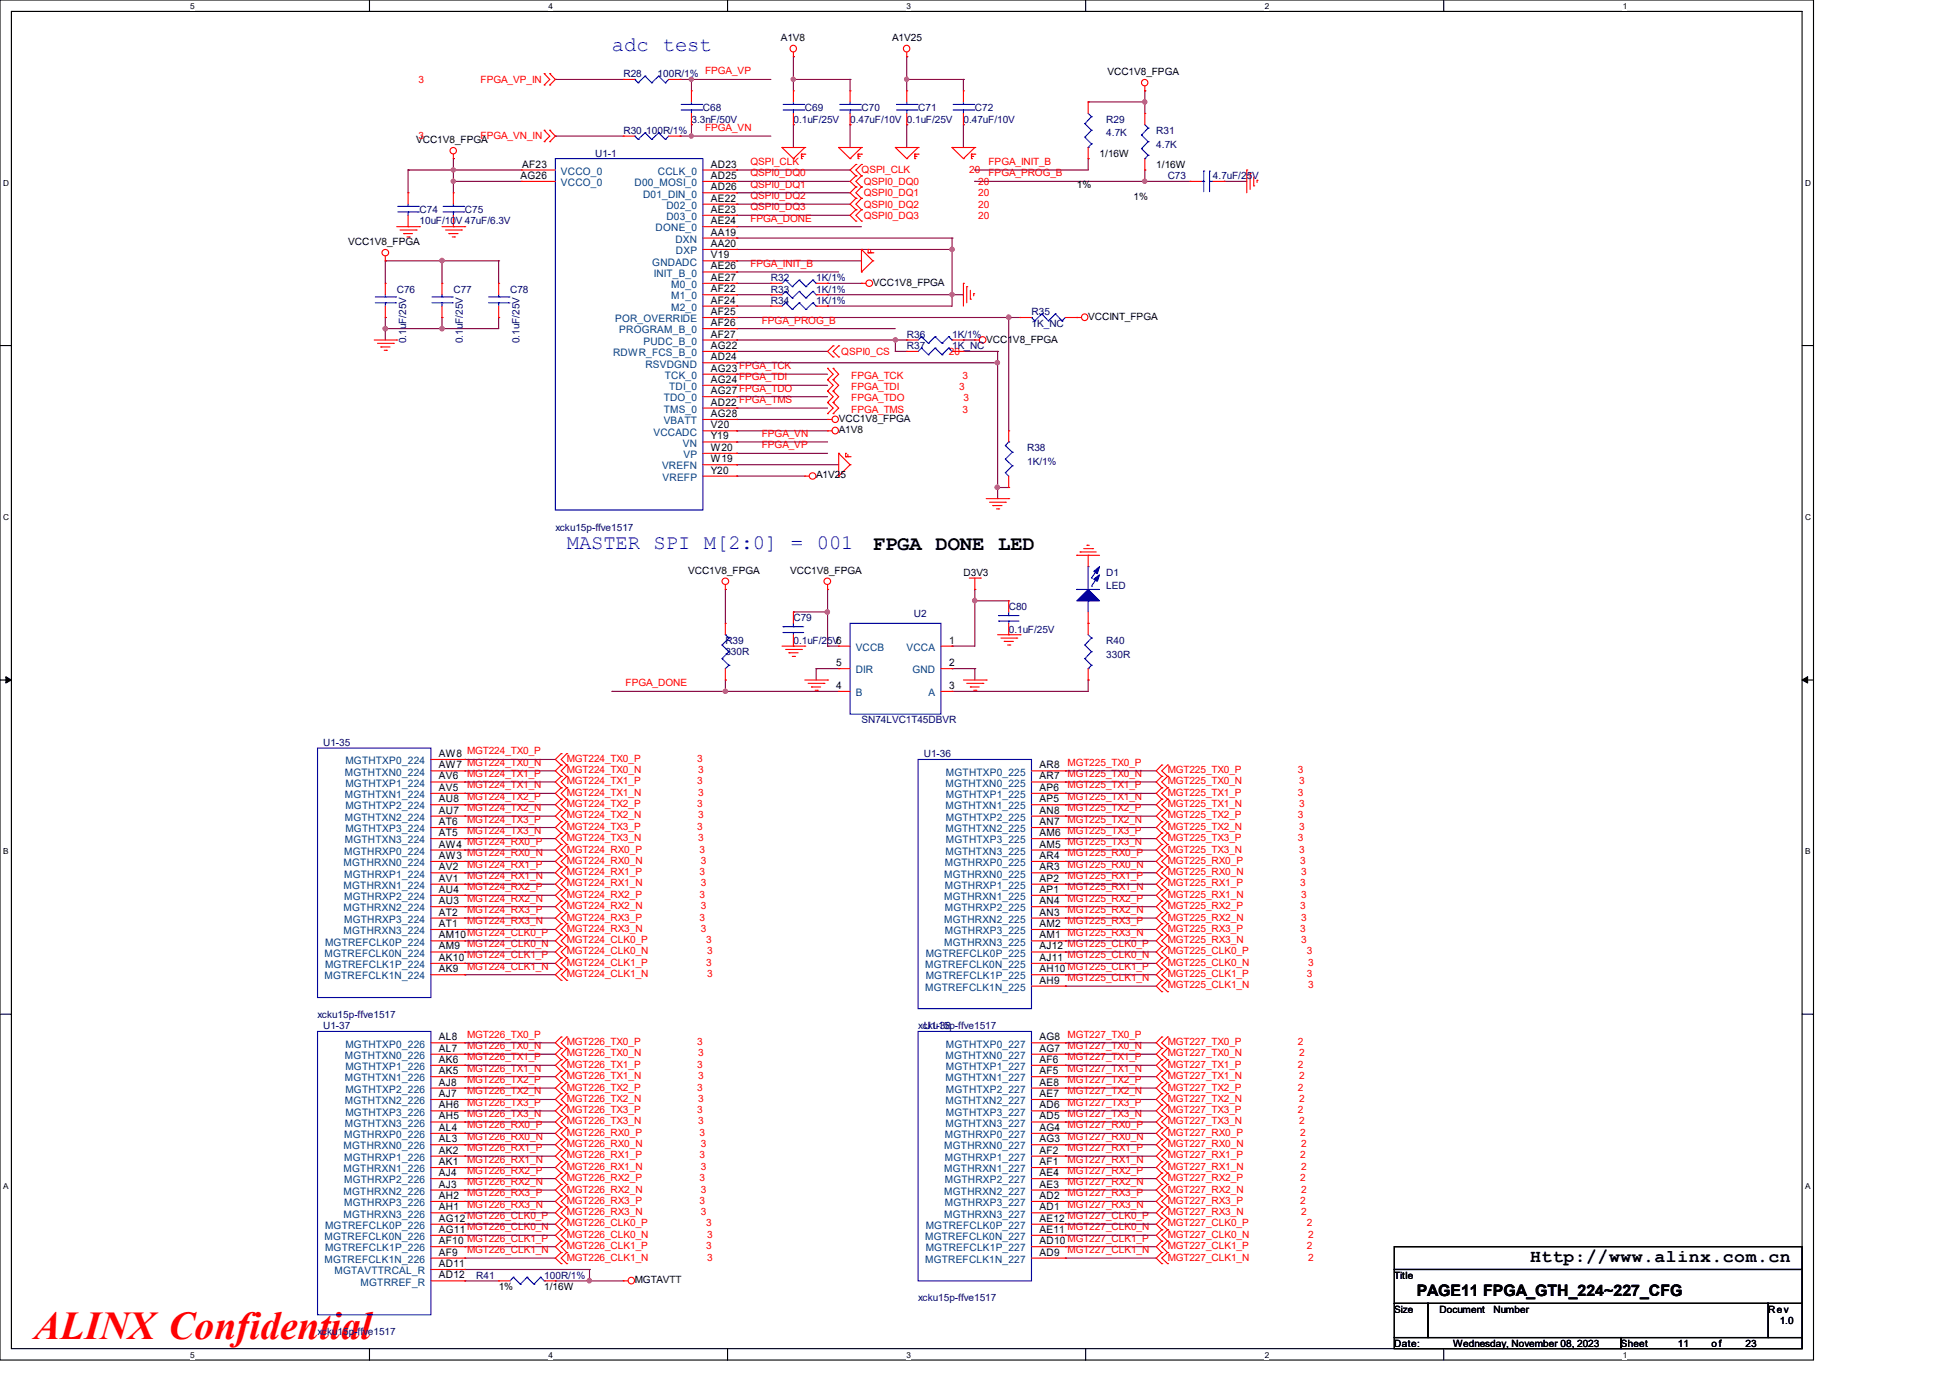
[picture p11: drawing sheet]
<svg xmlns="http://www.w3.org/2000/svg" width="297mm" height="210mm" viewBox="0 0 297 210" stroke-linecap="round" stroke-linejoin="round" font-family="sans-serif">
<defs><g id="words">
<text font-size="6" fill="#f00" x="5.2" y="204">ALINX Confidential</text>
<g font-size="3.1" fill="#00f">
<text x="93.3" y="7.7">adc test</text>
<text x="86.4" y="83.7">MASTER SPI M[2:0] = 001</text>
</g>
<text font-size="3.1" x="133" y="83.8">FPGA DONE LED</text>
<text font-size="2.8" x="233.2" y="192.3">Http://www.alinx.com.cn</text>
<text font-size="2.4" x="215.9" y="197.4">PAGE11 FPGA_GTH_224~227_CFG</text>
<g font-size="1.6">
<text x="79.3" y="27.3">AG26</text>
<text x="79.6" y="25.5">AF23</text>
<text x="108.3" y="25.5">AD23</text>
<text x="108.3" y="27.3">AD25</text>
<text x="108.3" y="29">AD26</text>
<text x="108.3" y="30.7">AE22</text>
<text x="108.3" y="32.4">AE23</text>
<text x="108.3" y="34.2">AE24</text>
<text x="108.3" y="35.9">AA19</text>
<text x="108.3" y="37.6">AA20</text>
<text x="108.3" y="39.4">V19</text>
<text x="108.3" y="41.1">AE26</text>
<text x="108.3" y="42.8">AE27</text>
<text x="108.3" y="44.5">AF22</text>
<text x="108.3" y="46.3">AF24</text>
<text x="108.3" y="48">AF25</text>
<text x="108.3" y="49.7">AF26</text>
<text x="108.3" y="51.4">AF27</text>
<text x="108.3" y="53.2">AG22</text>
<text x="108.3" y="54.9">AD24</text>
<text x="108.3" y="56.6">AG23</text>
<text x="108.3" y="58.3">AG24FPGA_TDI</text>
<text x="108.3" y="60.1">AG27</text>
<text x="108.3" y="61.8">AD22 FPGA_TMS</text>
<text x="108.3" y="63.5">AG28</text>
<text x="108.3" y="65.3">V20</text>
<text x="108.3" y="67">Y19</text>
<text x="108.3" y="68.7">W20</text>
<text x="108.3" y="70.4">W19</text>
<text x="108.3" y="72.2">Y20</text>
<text x="127.4" y="101.5">5</text>
<text x="144.6" y="98.1">1</text>
<text x="144.6" y="101.5">2</text>
<text x="127.4" y="105">4</text>
<text x="144.6" y="105">3</text>
<text x="66.9" y="117.1">AW7</text>
<text x="66.9" y="115.4">AW8</text>
<text x="66.9" y="118.8">AV6</text>
<text x="158.4" y="118.8">AR7</text>
<text x="158.4" y="117.1">AR8</text>
<text x="66.9" y="120.5">AV5</text>
<text x="66.9" y="124">AU7</text>
<text x="66.9" y="122.3">AU8</text>
<text x="66.9" y="125.7">AT6</text>
<text x="158.4" y="122.3">AP5</text>
<text x="158.4" y="125.7">AN7</text>
<text x="158.4" y="120.5">AP6</text>
<text x="158.4" y="124">AN8</text>
<text x="66.9" y="130.9">AW3 MGT224_RX0_N</text>
<text x="66.9" y="129.2">AW4 MGT224_RX0_P</text>
<text x="66.9" y="127.4">AT5</text>
<text x="158.4" y="130.9">AR4</text>
<text x="158.4" y="129.2">AM5 MGT225_TX3_N</text>
<text x="158.4" y="127.4">AM6 MGT225_TX3_P</text>
<text x="66.9" y="134.4">AV1</text>
<text x="66.9" y="137.8">AU3</text>
<text x="66.9" y="132.6">AV2</text>
<text x="66.9" y="136.1">AU4</text>
<text x="158.4" y="132.6">AR3</text>
<text x="158.4" y="136.1">AP1</text>
<text x="158.4" y="134.4">AP2</text>
<text x="158.4" y="137.8">AN4</text>
<text x="66.9" y="141.3">AT1</text>
<text x="66.9" y="139.5">AT2</text>
<text x="66.9" y="143">AM10MGT224_CLK0_P</text>
<text x="158.4" y="139.5">AN3</text>
<text x="158.4" y="143">AM1 MGT225_RX3_N</text>
<text x="158.4" y="141.3">AM2</text>
<text x="66.9" y="144.7">AM9 MGT224_CLK0_N</text>
<text x="66.9" y="148.2">AK9</text>
<text x="66.9" y="146.4">AK10 MGT224_CLK1_P</text>
<text x="158.4" y="146.4">AJ11 MGT225_CLK0_N</text>
<text x="158.4" y="144.7">AJ12 MGT225_CLK0_P</text>
<text x="158.4" y="149.9">AH9</text>
<text x="158.4" y="148.2">AH10</text>
<text x="66.9" y="160.3">AL7</text>
<text x="66.9" y="158.5">AL8</text>
<text x="66.9" y="162">AK6</text>
<text x="158.4" y="160.3">AG7</text>
<text x="158.4" y="158.5">AG8</text>
<text x="158.4" y="162">AF6</text>
<text x="66.9" y="163.7">AK5</text>
<text x="66.9" y="167.2">AJ7</text>
<text x="66.9" y="165.4">AJ8</text>
<text x="158.4" y="163.7">AF5</text>
<text x="158.4" y="167.2">AE7</text>
<text x="158.4" y="165.4">AE8</text>
<text x="66.9" y="172.3">AL4</text>
<text x="66.9" y="170.6">AH5</text>
<text x="66.9" y="168.9">AH6</text>
<text x="158.4" y="172.3">AG4</text>
<text x="158.4" y="170.6">AD5</text>
<text x="158.4" y="168.9">AD6</text>
<text x="66.9" y="174.1">AL3</text>
<text x="66.9" y="177.5">AK1</text>
<text x="66.9" y="175.8">AK2</text>
<text x="66.9" y="179.2">AJ4</text>
<text x="158.4" y="174.1">AG3</text>
<text x="158.4" y="177.5">AF1</text>
<text x="158.4" y="175.8">AF2</text>
<text x="158.4" y="179.2">AE4</text>
<text x="66.9" y="181">AJ3</text>
<text x="66.9" y="184.4">AH1</text>
<text x="66.9" y="182.7">AH2</text>
<text x="158.4" y="181">AE3</text>
<text x="158.4" y="184.4">AD1</text>
<text x="158.4" y="182.7">AD2</text>
<text x="66.9" y="187.9">AG11MGT226_CLK0_N</text>
<text x="66.9" y="186.2">AG12</text>
<text x="66.9" y="191.3">AF9</text>
<text x="66.9" y="189.6">AF10</text>
<text x="158.4" y="187.9">AE11 MGT227_CLK0_N</text>
<text x="158.4" y="186.2">AE12</text>
<text x="158.4" y="191.3">AD9</text>
<text x="158.4" y="189.6">AD10</text>
<text x="66.9" y="193.1">AD11</text>
<text x="66.9" y="194.8">AD12</text>
</g>
<g font-size="1.6" fill="#004080">
<text x="85.5" y="26.6">VCCO_0</text>
<text x="85.5" y="28.4">VCCO_0</text>
<text x="96.7" y="28.4">D00_MOSI_0</text>
<text x="100.3" y="26.6">CCLK_0</text>
<text x="98" y="30.1">D01_DIN_0</text>
<text x="99.9" y="35.3">DONE_0</text>
<text x="101.6" y="31.8">D02_0</text>
<text x="101.6" y="33.5">D03_0</text>
<text x="99.4" y="40.5">GNDADC</text>
<text x="102.9" y="37">DXN</text>
<text x="103" y="38.7">DXP</text>
<text x="99.7" y="42.2">INIT_B_0</text>
<text x="102.3" y="43.9">M0_0</text>
<text x="102.3" y="45.6">M1_0</text>
<text x="102.3" y="47.4">M2_0</text>
<text x="93.7" y="49.1">POR_OVERRIDE</text>
<text x="94.4" y="50.8">PROGRAM_B_0</text>
<text x="98.1" y="52.5">PUDC_B_0</text>
<text x="93.4" y="54.3">RDWR_FCS_B_0</text>
<text x="98.3" y="56">RSVDGND</text>
<text x="101.3" y="57.7">TCK_0</text>
<text x="102" y="59.4">TDI_0</text>
<text x="101.1" y="61.2">TDO_0</text>
<text x="101.1" y="62.9">TMS_0</text>
<text x="101.1" y="64.6">VBATT</text>
<text x="99.6" y="66.4">VCCADC</text>
<text x="100.9" y="71.5">VREFN</text>
<text x="104.1" y="68.1">VN</text>
<text x="104.1" y="69.8">VP</text>
<text x="101" y="73.3">VREFP</text>
<text x="130.4" y="99.2">VCCB</text>
<text x="138.1" y="99.2">VCCA</text>
<text x="130.4" y="106.1">B</text>
<text x="130.4" y="102.6">DIR</text>
<text x="139" y="102.6">GND</text>
<text x="141.5" y="106.1">A</text>
<text x="52.5" y="118.2">MGTHTXN0_224</text>
<text x="52.6" y="116.5">MGTHTXP0_224</text>
<text x="52.6" y="119.9">MGTHTXP1_224</text>
<text x="144.1" y="119.9">MGTHTXN0_225</text>
<text x="144.2" y="118.2">MGTHTXP0_225</text>
<text x="52.5" y="121.6">MGTHTXN1_224</text>
<text x="52.5" y="125.1">MGTHTXN2_224</text>
<text x="52.6" y="123.4">MGTHTXP2_224</text>
<text x="144.1" y="123.4">MGTHTXN1_225</text>
<text x="144.2" y="121.6">MGTHTXP1_225</text>
<text x="144.2" y="125.1">MGTHTXP2_225</text>
<text x="52.4" y="132">MGTHRXN0_224</text>
<text x="52.5" y="130.3">MGTHRXP0_224</text>
<text x="52.5" y="128.5">MGTHTXN3_224</text>
<text x="52.6" y="126.8">MGTHTXP3_224</text>
<text x="144" y="132">MGTHRXP0_225</text>
<text x="144.1" y="126.8">MGTHTXN2_225</text>
<text x="144.1" y="130.3">MGTHTXN3_225</text>
<text x="144.2" y="128.5">MGTHTXP3_225</text>
<text x="52.4" y="135.5">MGTHRXN1_224</text>
<text x="52.5" y="133.7">MGTHRXP1_224</text>
<text x="52.5" y="137.2">MGTHRXP2_224</text>
<text x="143.9" y="133.7">MGTHRXN0_225</text>
<text x="143.9" y="137.2">MGTHRXN1_225</text>
<text x="144" y="135.5">MGTHRXP1_225</text>
<text x="52.4" y="138.9">MGTHRXN2_224</text>
<text x="52.4" y="142.4">MGTHRXN3_224</text>
<text x="52.5" y="140.6">MGTHRXP3_224</text>
<text x="143.9" y="140.6">MGTHRXN2_225</text>
<text x="144" y="138.9">MGTHRXP2_225</text>
<text x="144" y="142.4">MGTHRXP3_225</text>
<text x="49.4" y="145.8">MGTREFCLK0N_224</text>
<text x="49.4" y="149.3">MGTREFCLK1N_224</text>
<text x="49.5" y="144.1">MGTREFCLK0P_224</text>
<text x="49.5" y="147.5">MGTREFCLK1P_224</text>
<text x="141" y="147.5">MGTREFCLK0N_225</text>
<text x="141.1" y="145.8">MGTREFCLK0P_225</text>
<text x="141.1" y="149.3">MGTREFCLK1P_225</text>
<text x="143.9" y="144.1">MGTHRXN3_225</text>
<text x="141" y="151">MGTREFCLK1N_225</text>
<text x="52.5" y="161.4">MGTHTXN0_226</text>
<text x="52.6" y="159.6">MGTHTXP0_226</text>
<text x="144.1" y="161.4">MGTHTXN0_227</text>
<text x="144.2" y="159.6">MGTHTXP0_227</text>
<text x="52.5" y="164.8">MGTHTXN1_226</text>
<text x="52.6" y="163.1">MGTHTXP1_226</text>
<text x="52.6" y="166.5">MGTHTXP2_226</text>
<text x="144.1" y="164.8">MGTHTXN1_227</text>
<text x="144.2" y="163.1">MGTHTXP1_227</text>
<text x="144.2" y="166.5">MGTHTXP2_227</text>
<text x="52.5" y="173.4">MGTHRXP0_226</text>
<text x="52.5" y="168.3">MGTHTXN2_226</text>
<text x="52.5" y="171.7">MGTHTXN3_226</text>
<text x="52.6" y="170">MGTHTXP3_226</text>
<text x="144" y="173.4">MGTHRXP0_227</text>
<text x="144.1" y="168.3">MGTHTXN2_227</text>
<text x="144.1" y="171.7">MGTHTXN3_227</text>
<text x="144.2" y="170">MGTHTXP3_227</text>
<text x="52.4" y="175.2">MGTHRXN0_226</text>
<text x="52.4" y="178.6">MGTHRXN1_226</text>
<text x="52.5" y="176.9">MGTHRXP1_226</text>
<text x="143.9" y="175.2">MGTHRXN0_227</text>
<text x="143.9" y="178.6">MGTHRXN1_227</text>
<text x="144" y="176.9">MGTHRXP1_227</text>
<text x="52.4" y="182.1">MGTHRXN2_226</text>
<text x="52.4" y="185.5">MGTHRXN3_226</text>
<text x="52.5" y="180.3">MGTHRXP2_226</text>
<text x="52.5" y="183.8">MGTHRXP3_226</text>
<text x="143.9" y="182.1">MGTHRXN2_227</text>
<text x="143.9" y="185.5">MGTHRXN3_227</text>
<text x="144" y="180.3">MGTHRXP2_227</text>
<text x="144" y="183.8">MGTHRXP3_227</text>
<text x="49.4" y="189">MGTREFCLK0N_226</text>
<text x="49.5" y="187.3">MGTREFCLK0P_226</text>
<text x="49.5" y="190.7">MGTREFCLK1P_226</text>
<text x="141" y="189">MGTREFCLK0N_227</text>
<text x="141.1" y="187.3">MGTREFCLK0P_227</text>
<text x="141.1" y="190.7">MGTREFCLK1P_227</text>
<text x="49.4" y="192.4">MGTREFCLK1N_226</text>
<text x="51" y="194.2">MGTAVTTRCAL_R</text>
<text x="55" y="195.9">MGTRREF_R</text>
<text x="141" y="192.4">MGTREFCLK1N_227</text>
</g>
<g font-size="1.5" fill="#000080">
<text x="95" y="11.8">R28</text>
<text x="100.2" y="11.8">100R/1%</text>
<text x="107.1" y="16.9">C68</text>
<text x="122.6" y="16.9">C69</text>
<text x="131.3" y="16.9">C70</text>
<text x="139.9" y="16.9">C71</text>
<text x="148.6" y="16.9">C72</text>
<text x="90.7" y="23.9">U1-1</text>
<text x="95" y="20.4">R30</text>
<text x="98.5" y="20.4">100R/1%</text>
<text x="105.4" y="18.7">3.3nF/50V</text>
<text x="120.9" y="18.7">0.1uF/25V</text>
<text x="129.5" y="18.7">0.47uF/10V 0.1uF/25V</text>
<text x="146.8" y="18.7">0.47uF/10V</text>
<text x="168.6" y="18.7">R29</text>
<text x="168.6" y="20.7">4.7K</text>
<text x="176.2" y="20.4">R31</text>
<text x="176.2" y="22.5">4.7K</text>
<text x="177.9" y="27.3">C73</text>
<text x="184.8" y="27.3">4.7uF/25V</text>
<text x="63.9" y="32.5">C74</text>
<text x="63.9" y="34.2">10uF/10V 47uF/6.3V</text>
<text x="70.8" y="32.5">C75</text>
<text x="60.5" y="44.6">C76</text>
<text x="69.1" y="44.6">C77</text>
<text x="77.7" y="44.6">C78</text>
<text x="117.5" y="44.6">R33</text>
<text x="117.5" y="46.3">R34</text>
<text x="117.5" y="42.8">R32</text>
<text x="124.4" y="44.6">1K/1%</text>
<text x="124.4" y="46.3">1K/1%</text>
<text x="124.4" y="42.8">1K/1%</text>
<text x="61.9" y="52.3" transform="rotate(-90 61.9 52.3)">0.1uF/25V</text>
<text x="70.5" y="52.3" transform="rotate(-90 70.5 52.3)">0.1uF/25V</text>
<text x="79.2" y="52.3" transform="rotate(-90 79.2 52.3)">0.1uF/25V</text>
<text x="138.2" y="51.5">R36</text>
<text x="138.2" y="53.2">R37</text>
<text x="145.1" y="51.5">1K/1%</text>
<text x="145.1" y="53.2">1K_NC</text>
<text x="157.2" y="48">R35</text>
<text x="157.2" y="49.8">1K_NC</text>
<text x="156.5" y="68.7">R38</text>
<text x="156.5" y="70.8">1K/1%</text>
<text x="84.6" y="80.9">xcku15p-ffve1517</text>
<text x="168.6" y="87.8">D1</text>
<text x="168.6" y="89.8">LED</text>
<text x="120.9" y="94.7">C79</text>
<text x="139.2" y="94">U2</text>
<text x="153.7" y="93">C80</text>
<text x="110.5" y="98.1">R39</text>
<text x="110.5" y="99.9">330R</text>
<text x="120.9" y="98.1">0.1uF/25V6</text>
<text x="153.7" y="96.4">0.1uF/25V</text>
<text x="168.6" y="98.1">R40</text>
<text x="168.6" y="100.2">330R</text>
<text x="49.2" y="113.7">U1-35</text>
<text x="131.3" y="110.2">SN74LVC1T45DBVR</text>
<text x="140.8" y="115.4">U1-36</text>
<text x="48.4" y="155.1">xcku15p-ffve1517</text>
<text x="49.2" y="156.8">U1-37</text>
<text x="139.9" y="156.8">xcku15p-ffve1517</text>
<text x="140.8" y="156.8">U1-38</text>
<text x="72.6" y="194.9">R41</text>
<text x="82.9" y="194.9">100R/1%</text>
<text x="48.4" y="203.5">xcku15p-ffve1517</text>
<text x="139.9" y="198.3">xcku15p-ffve1517</text>
</g>
<g font-size="1.5" fill="#f00">
<text x="107.4" y="11.3">FPGA_VP</text>
<text x="63.8" y="12.6">3</text>
<text x="73.2" y="12.6">FPGA_VP_IN</text>
<text x="63.8" y="21.3">3</text>
<text x="73.2" y="21.3">FPGA_VN_IN</text>
<text x="107.4" y="20">FPGA_VN</text>
<text x="114.3" y="25.1">QSPI_CLK</text>
<text x="114.3" y="28.6">QSPI0_DQ1</text>
<text x="114.3" y="26.9">QSPI0_DQ0</text>
<text x="131.3" y="26.3">QSPI_CLK</text>
<text x="131.6" y="29.9">QSPI0_DQ1</text>
<text x="131.6" y="28.2">QSPI0_DQ0</text>
<text x="147.7" y="26.3">20</text>
<text x="149.1" y="29.9">20</text>
<text x="149.1" y="28.2">20</text>
<text x="150.6" y="26.9">FPGA_PROG_B</text>
<text x="150.6" y="25.1">FPGA_INIT_B</text>
<text x="114.3" y="32">QSPI0_DQ3</text>
<text x="114.3" y="30.4">QSPI0_DQ2</text>
<text x="114.3" y="33.8">FPGA_DONE</text>
<text x="131.6" y="33.4">QSPI0_DQ3</text>
<text x="131.6" y="31.6">QSPI0_DQ2</text>
<text x="149.1" y="33.4">20</text>
<text x="149.1" y="31.6">20</text>
<text x="114.3" y="40.7">FPGA_INIT_B</text>
<text x="116.1" y="49.3">FPGA_PROG_B</text>
<text x="112.6" y="56.3">FPGA_TCK</text>
<text x="112.6" y="59.7">FPGA_TDO</text>
<text x="128.2" y="54.1">QSPI0_CS</text>
<text x="129.7" y="59.4">FPGA_TDI</text>
<text x="129.7" y="57.7">FPGA_TCK</text>
<text x="144.6" y="54.1">20</text>
<text x="146.1" y="59.4">3</text>
<text x="146.7" y="57.7">3</text>
<text x="129.7" y="61.2">FPGA_TDO</text>
<text x="129.7" y="62.9">FPGA_TMS</text>
<text x="146.7" y="62.9">3</text>
<text x="146.8" y="61.2">3</text>
<text x="116.1" y="66.6">FPGA_VN</text>
<text x="116.1" y="68.3">FPGA_VP</text>
<text x="95.3" y="104.6">FPGA_DONE</text>
<text x="71.2" y="116.7">MGT224_TX0_N</text>
<text x="71.2" y="118.4">MGT224_TX1_P</text>
<text x="71.2" y="115">MGT224_TX0_P</text>
<text x="86.4" y="116.1">MGT224_TX0_P</text>
<text x="86.4" y="117.8">MGT224_TX0_N</text>
<text x="86.4" y="119.5">MGT224_TX1_P</text>
<text x="106.2" y="116.1">3</text>
<text x="106.2" y="119.5">3</text>
<text x="106.4" y="117.8">3</text>
<text x="162.7" y="118.4">MGT225_TX0_N</text>
<text x="162.7" y="116.7">MGT225_TX0_P</text>
<text x="177.9" y="119.5">MGT225_TX0_N</text>
<text x="177.9" y="117.8">MGT225_TX0_P</text>
<text x="197.8" y="117.8">3</text>
<text x="198" y="119.5">3</text>
<text x="71.2" y="120.1">MGT224_TX1_N</text>
<text x="71.2" y="121.9">MGT224_TX2_P</text>
<text x="71.2" y="123.6">MGT224_TX2_N</text>
<text x="71.2" y="125.3">MGT224_TX3_P</text>
<text x="86.4" y="121.3">MGT224_TX1_N</text>
<text x="86.4" y="124.7">MGT224_TX2_N</text>
<text x="86.4" y="123">MGT224_TX2_P</text>
<text x="106.2" y="123">3</text>
<text x="106.4" y="121.3">3</text>
<text x="106.4" y="124.7">3</text>
<text x="162.7" y="121.9">MGT225_TX1_N</text>
<text x="162.7" y="120.1">MGT225_TX1_P</text>
<text x="162.7" y="123.6">MGT225_TX2_P</text>
<text x="162.7" y="125.3">MGT225_TX2_N</text>
<text x="177.9" y="123">MGT225_TX1_N</text>
<text x="177.9" y="121.3">MGT225_TX1_P</text>
<text x="177.9" y="124.7">MGT225_TX2_P</text>
<text x="197.8" y="121.3">3</text>
<text x="197.8" y="124.7">3</text>
<text x="198" y="123">3</text>
<text x="71.2" y="127">MGT224_TX3_N</text>
<text x="86.4" y="129.9">MGT224_RX0_P</text>
<text x="86.4" y="131.7">MGT224_RX0_N</text>
<text x="86.4" y="126.4">MGT224_TX3_P</text>
<text x="86.4" y="128.2">MGT224_TX3_N</text>
<text x="106.2" y="126.4">3</text>
<text x="106.4" y="128.2">3</text>
<text x="106.6" y="129.9">3</text>
<text x="106.8" y="131.7">3</text>
<text x="162.7" y="130.5">MGT225_RX0_P</text>
<text x="177.9" y="131.7">MGT225_RX0_P</text>
<text x="177.9" y="126.4">MGT225_TX2_N</text>
<text x="177.9" y="129.9">MGT225_TX3_N</text>
<text x="177.9" y="128.2">MGT225_TX3_P</text>
<text x="197.8" y="128.2">3</text>
<text x="198" y="126.4">3</text>
<text x="198" y="129.9">3</text>
<text x="198.1" y="131.7">3</text>
<text x="71.2" y="134">MGT224_RX1_N</text>
<text x="71.2" y="132.3">MGT224_RX1_P</text>
<text x="71.2" y="135.7">MGT224_RX2_P</text>
<text x="71.2" y="137.4">MGT224_RX2_N</text>
<text x="86.4" y="133.4">MGT224_RX1_P</text>
<text x="86.4" y="135.1">MGT224_RX1_N</text>
<text x="86.4" y="136.8">MGT224_RX2_P</text>
<text x="106.6" y="133.4">3</text>
<text x="106.6" y="136.8">3</text>
<text x="106.8" y="135.1">3</text>
<text x="162.7" y="132.3">MGT225_RX0_N</text>
<text x="162.7" y="135.7">MGT225_RX1_N</text>
<text x="162.7" y="134">MGT225_RX1_P</text>
<text x="162.7" y="137.4">MGT225_RX2_P</text>
<text x="177.9" y="135.1">MGT225_RX1_P</text>
<text x="177.9" y="133.4">MGT225_RX0_N</text>
<text x="177.9" y="136.8">MGT225_RX1_N</text>
<text x="198.1" y="135.1">3</text>
<text x="198.3" y="133.4">3</text>
<text x="198.3" y="136.8">3</text>
<text x="71.2" y="139.1">MGT224_RX3_P</text>
<text x="71.2" y="140.9">MGT224_RX3_N</text>
<text x="86.4" y="138.6">MGT224_RX2_N</text>
<text x="86.4" y="142">MGT224_RX3_N</text>
<text x="86.4" y="140.3">MGT224_RX3_P</text>
<text x="86.4" y="143.7">MGT224_CLK0_P</text>
<text x="106.6" y="140.3">3</text>
<text x="106.8" y="138.6">3</text>
<text x="106.8" y="142">3</text>
<text x="107.6" y="143.7">3</text>
<text x="162.7" y="139.1">MGT225_RX2_N</text>
<text x="162.7" y="140.9">MGT225_RX3_P</text>
<text x="177.9" y="138.6">MGT225_RX2_P</text>
<text x="177.9" y="142">MGT225_RX3_P</text>
<text x="177.9" y="143.7">MGT225_RX3_N</text>
<text x="177.9" y="140.3">MGT225_RX2_N</text>
<text x="198.1" y="138.6">3</text>
<text x="198.1" y="142">3</text>
<text x="198.3" y="143.7">3</text>
<text x="198.3" y="140.3">3</text>
<text x="71.2" y="147.8">MGT224_CLK1_N</text>
<text x="86.4" y="145.5">MGT224_CLK0_N</text>
<text x="86.4" y="148.9">MGT224_CLK1_N</text>
<text x="86.4" y="147.2">MGT224_CLK1_P</text>
<text x="107.6" y="147.2">3</text>
<text x="107.8" y="145.5">3</text>
<text x="107.8" y="148.9">3</text>
<text x="162.7" y="147.8">MGT225_CLK1_P</text>
<text x="162.7" y="149.5">MGT225_CLK1_N</text>
<text x="177.9" y="148.9">MGT225_CLK1_P</text>
<text x="177.9" y="147.2">MGT225_CLK0_N</text>
<text x="177.9" y="145.5">MGT225_CLK0_P</text>
<text x="199.1" y="148.9">3</text>
<text x="199.1" y="145.5">3</text>
<text x="199.4" y="147.2">3</text>
<text x="177.9" y="150.6">MGT225_CLK1_N</text>
<text x="199.4" y="150.6">3</text>
<text x="71.2" y="159.9">MGT226_TX0_N</text>
<text x="71.2" y="161.6">MGT226_TX1_P</text>
<text x="71.2" y="158.2">MGT226_TX0_P</text>
<text x="86.4" y="161">MGT226_TX0_N</text>
<text x="86.4" y="159.3">MGT226_TX0_P</text>
<text x="106.2" y="159.3">3</text>
<text x="106.4" y="161">3</text>
<text x="162.7" y="159.9">MGT227_TX0_N</text>
<text x="162.7" y="161.6">MGT227_TX1_P</text>
<text x="162.7" y="158.2">MGT227_TX0_P</text>
<text x="177.9" y="161">MGT227_TX0_N</text>
<text x="177.9" y="159.3">MGT227_TX0_P</text>
<text x="197.8" y="159.3">2</text>
<text x="198" y="161">2</text>
<text x="71.2" y="163.3">MGT226_TX1_N</text>
<text x="71.2" y="165.1">MGT226_TX2_P</text>
<text x="71.2" y="166.8">MGT226_TX2_N</text>
<text x="86.4" y="166.2">MGT226_TX2_P</text>
<text x="86.4" y="162.7">MGT226_TX1_P</text>
<text x="86.4" y="164.5">MGT226_TX1_N</text>
<text x="86.4" y="167.9">MGT226_TX2_N</text>
<text x="106.2" y="166.2">3</text>
<text x="106.2" y="162.7">3</text>
<text x="106.4" y="164.5">3</text>
<text x="106.4" y="167.9">3</text>
<text x="162.7" y="163.3">MGT227_TX1_N</text>
<text x="162.7" y="165.1">MGT227_TX2_P</text>
<text x="162.7" y="166.8">MGT227_TX2_N</text>
<text x="177.9" y="164.5">MGT227_TX1_N</text>
<text x="177.9" y="162.7">MGT227_TX1_P</text>
<text x="177.9" y="166.2">MGT227_TX2_P</text>
<text x="177.9" y="167.9">MGT227_TX2_N</text>
<text x="197.8" y="162.7">2</text>
<text x="197.8" y="166.2">2</text>
<text x="198" y="164.5">2</text>
<text x="198" y="167.9">2</text>
<text x="71.2" y="170.2">MGT226_TX3_N</text>
<text x="71.2" y="168.5">MGT226_TX3_P</text>
<text x="71.2" y="173.7">MGT226_RX0_N</text>
<text x="71.2" y="172">MGT226_RX0_P</text>
<text x="86.4" y="173.1">MGT226_RX0_P</text>
<text x="86.4" y="169.6">MGT226_TX3_P</text>
<text x="86.4" y="171.4">MGT226_TX3_N</text>
<text x="106.2" y="169.6">3</text>
<text x="106.4" y="171.4">3</text>
<text x="106.6" y="173.1">3</text>
<text x="162.7" y="170.2">MGT227_TX3_N</text>
<text x="162.7" y="168.5">MGT227_TX3_P</text>
<text x="162.7" y="173.7">MGT227_RX0_N</text>
<text x="162.7" y="172">MGT227_RX0_P</text>
<text x="177.9" y="173.1">MGT227_RX0_P</text>
<text x="177.9" y="171.4">MGT227_TX3_N</text>
<text x="177.9" y="169.6">MGT227_TX3_P</text>
<text x="197.8" y="169.6">2</text>
<text x="198" y="171.4">2</text>
<text x="198.1" y="173.1">2</text>
<text x="71.2" y="177.2">MGT226_RX1_N</text>
<text x="71.2" y="175.4">MGT226_RX1_P</text>
<text x="71.2" y="178.9">MGT226_RX2_P</text>
<text x="86.4" y="176.5">MGT226_RX1_P</text>
<text x="86.4" y="178.3">MGT226_RX1_N</text>
<text x="86.4" y="174.8">MGT226_RX0_N</text>
<text x="106.6" y="176.5">3</text>
<text x="106.8" y="178.3">3</text>
<text x="106.8" y="174.8">3</text>
<text x="162.7" y="177.2">MGT227_RX1_N</text>
<text x="162.7" y="175.4">MGT227_RX1_P</text>
<text x="162.7" y="178.9">MGT227_RX2_P</text>
<text x="177.9" y="176.5">MGT227_RX1_P</text>
<text x="177.9" y="178.3">MGT227_RX1_N</text>
<text x="177.9" y="174.8">MGT227_RX0_N</text>
<text x="198.1" y="176.5">2</text>
<text x="198.3" y="178.3">2</text>
<text x="198.3" y="174.8">2</text>
<text x="71.2" y="185.8">MGT226_CLK0_P</text>
<text x="71.2" y="180.6">MGT226_RX2_N</text>
<text x="71.2" y="182.3">MGT226_RX3_P</text>
<text x="71.2" y="184.1">MGT226_RX3_N</text>
<text x="86.4" y="180">MGT226_RX2_P</text>
<text x="86.4" y="181.7">MGT226_RX2_N</text>
<text x="86.4" y="185.2">MGT226_RX3_N</text>
<text x="86.4" y="183.5">MGT226_RX3_P</text>
<text x="106.6" y="180">3</text>
<text x="106.6" y="183.5">3</text>
<text x="106.8" y="181.7">3</text>
<text x="106.8" y="185.2">3</text>
<text x="162.7" y="185.8">MGT227_CLK0_P</text>
<text x="162.7" y="180.6">MGT227_RX2_N</text>
<text x="162.7" y="182.3">MGT227_RX3_P</text>
<text x="162.7" y="184.1">MGT227_RX3_N</text>
<text x="177.9" y="180">MGT227_RX2_P</text>
<text x="177.9" y="185.2">MGT227_RX3_N</text>
<text x="177.9" y="181.7">MGT227_RX2_N</text>
<text x="177.9" y="183.5">MGT227_RX3_P</text>
<text x="198.1" y="180">2</text>
<text x="198.1" y="183.5">2</text>
<text x="198.3" y="185.2">2</text>
<text x="198.3" y="181.7">2</text>
<text x="71.2" y="189.2">MGT226_CLK1_P</text>
<text x="71.2" y="191">MGT226_CLK1_N</text>
<text x="86.4" y="190.4">MGT226_CLK1_P</text>
<text x="86.4" y="186.9">MGT226_CLK0_P</text>
<text x="86.4" y="188.6">MGT226_CLK0_N</text>
<text x="107.6" y="190.4">3</text>
<text x="107.6" y="186.9">3</text>
<text x="107.8" y="188.6">3</text>
<text x="162.7" y="189.2">MGT227_CLK1_P</text>
<text x="162.7" y="191">MGT227_CLK1_N</text>
<text x="177.9" y="190.4">MGT227_CLK1_P</text>
<text x="177.9" y="188.6">MGT227_CLK0_N</text>
<text x="177.9" y="186.9">MGT227_CLK0_P</text>
<text x="199.1" y="190.4">2</text>
<text x="199.1" y="186.9">2</text>
<text x="199.4" y="188.6">2</text>
<text x="86.4" y="192.1">MGT226_CLK1_N</text>
<text x="107.8" y="192.1">3</text>
<text x="177.9" y="192.1">MGT227_CLK1_N</text>
<text x="199.4" y="192.1">2</text>
</g>
<g font-size="1.5">
<text x="119" y="6.2">A1V8</text>
<text x="135.9" y="6.2">A1V25</text>
<text x="168.8" y="11.4">VCC1V8_FPGA</text>
<text x="63.4" y="21.8">VCC1V8_FPGA</text>
<text x="167.6" y="23.9">1/16W</text>
<text x="164.1" y="28.7">1%</text>
<text x="176.2" y="25.6">1/16W</text>
<text x="172.7" y="30.4">1%</text>
<text x="53" y="37.3">VCC1V8_FPGA</text>
<text x="133" y="43.6">VCC1V8_FPGA</text>
<text x="150.3" y="52.2">VCC1V8_FPGA</text>
<text x="165.8" y="48.7">VCCINT_FPGA</text>
<text x="127.8" y="64.3">VCC1V8_FPGA</text>
<text x="127.8" y="66">A1V8</text>
<text x="124.4" y="72.9">A1V25</text>
<text x="104.9" y="87.4">VCC1V8_FPGA</text>
<text x="120.4" y="87.4">VCC1V8_FPGA</text>
<text x="146.8" y="87.8">D3V3</text>
<text x="76" y="196.6">1%</text>
<text x="82.9" y="196.6">1/16W</text>
<text x="96.7" y="195.5">MGTAVTT</text>
<text x="212.5" y="194.9">Title</text>
<text x="212.5" y="200">Size</text>
<text x="219.4" y="200">Document</text>
<text x="227.6" y="200">Number</text>
<text x="269.4" y="200">Rev</text>
<text x="271.2" y="201.8">1.0</text>
<text x="212.5" y="205.2">Date:</text>
<text x="221.5" y="205.2">Wednesday, November 08, 2023</text>
<text x="247" y="205.2">Sheet</text>
<text x="255.7" y="205.2">11</text>
<text x="260.8" y="205.2">of</text>
<text x="266" y="205.2">23</text>
</g>
<g font-size="1.3">
<text x="29" y="1.3">5</text>
<text x="83.6" y="1.3">4</text>
<text x="138.1" y="1.3">3</text>
<text x="192.7" y="1.3">2</text>
<text x="247.3" y="1.3">1</text>
<text x=".5" y="28.3">D</text>
<text x="275.1" y="28.3">D</text>
<text x=".5" y="79.2">C</text>
<text x="275.1" y="79.2">C</text>
<text x=".5" y="130.2">B</text>
<text x="275.1" y="130.2">B</text>
<text x=".5" y="181.1">A</text>
<text x="275.1" y="181.1">A</text>
<text x="29" y="206.9">5</text>
<text x="83.6" y="206.9">4</text>
<text x="138.1" y="206.9">3</text>
<text x="192.7" y="206.9">2</text>
<text x="247.3" y="206.9">1</text>
</g>
</g></defs>
<path d="M0 0h276.4v207.3h-276.4zM1.7 1.7h272.9v203.8h-272.9z" fill="none" stroke="#000" stroke-width=".17"/>
<g fill="#fff">
<path d="M29 .2h.7v1.4h-.7z"/>
<path d="M29 205.7h.7v1.4h-.7z"/>
</g>
<path d="M56.3 0v1.7M56.3 205.5v1.8" fill="none" stroke="#000" stroke-width=".17"/>
<g fill="#fff">
<path d="M83.6 .2h.6v1.4h-.6z"/>
<path d="M83.6 205.7h.6v1.4h-.6z"/>
</g>
<path d="M110.9 0v1.7M110.9 205.5v1.8" fill="none" stroke="#000" stroke-width=".17"/>
<g fill="#fff">
<path d="M138.1 .2h.7v1.4h-.7z"/>
<path d="M138.1 205.7h.7v1.4h-.7z"/>
</g>
<path d="M165.4 0v1.7M165.4 205.5v1.8" fill="none" stroke="#000" stroke-width=".17"/>
<g fill="#fff">
<path d="M192.7 .2h.7v1.4h-.7z"/>
<path d="M192.7 205.7h.7v1.4h-.7z"/>
</g>
<path d="M220 0v1.7M220 205.5v1.8" fill="none" stroke="#000" stroke-width=".17"/>
<g fill="#fff">
<path d="M247.3 .2h.6v1.4h-.6z"/>
<path d="M247.3 205.7h.6v1.4h-.6z"/>
<path d="M.5 27.2h.9v1.4h-.9z"/>
<path d="M275.1 27.2h.9v1.4h-.9z"/>
<path d="M.5 78.1h.9v1.4h-.9z"/>
<path d="M275.1 78.1h.9v1.4h-.9z"/>
</g>
<path d="M0 52.7h1.7M274.6 52.7h1.8" fill="none" stroke="#000" stroke-width=".17"/>
<g fill="#fff">
<path d="M.5 129.1h.8v1.4h-.8z"/>
<path d="M275.1 129.1h.8v1.4h-.8z"/>
</g>
<path d="M0 103.6h1.7M274.6 103.6h1.8" fill="none" stroke="#000" stroke-width=".17"/>
<path d="M.9 103.1l.8 .5-.8 .5zM274.6 103.6l.9-.5v1z" fill="#000" stroke="#000" stroke-width=".15"/>
<g fill="#fff">
<path d="M.5 180h.8v1.4h-.8z"/>
<path d="M275.1 180h.8v1.4h-.8z"/>
</g>
<path d="M0 154.6h1.7M274.6 154.6h1.8M212.5 190h62.1v3.5h-62.1zM212.5 193.5h62.1v5.1h-62.1zM212.5 198.6h5.1v5.2h-5.1zM217.6 198.6h51.9v5.2h-51.9zM269.5 198.6h5.1v5.2h-5.1zM212.5 203.8h34.5v1.7h-34.5zM247 203.8h27.6v1.7h-27.6z" fill="none" stroke="#000" stroke-width=".17"/>
<g fill="none" stroke="#800040" stroke-width=".17">
<path d="M84.6 12.1h.1M84.6 12.1h10.4M103.6 12.1h.1M103.6 12.1h13.9M105.4 12.1h.1M105.4 19h.1M105.4 12.1v1.7M105.4 19v1.7M120.9 19h.1M120.9 8.6h.1M120.9 12.1h.1M120.9 8.6v5.2"/>
<path d="M120.9 19v3.5M120.9 12.1h8.6M129.5 12.1h.1M129.5 19h.1M129.5 12.1v1.7M129.5 19v3.5M138.2 19h.1M138.2 8.6h.1M138.2 12.1h.1M138.2 12.1h8.6M138.2 8.6v5.2M138.2 19v3.5"/>
<path d="M146.8 12.1h.1M146.8 19h.1M146.8 12.1v1.7M146.8 19v3.5M165.8 15.5h.1M165.8 15.5h8.7M174.5 13.8h.1M174.5 15.5h.1M174.5 13.8v3.5M58.7 39.8h.1M58.7 39.8h17.3M58.7 39.8v3.4"/>
<path d="M62.2 25.9h.1M62.2 25.9h17.3M62.2 25.9v3.5M67.4 39.8h.1M67.4 39.8v3.4M69.1 24.2h.1M69.1 25.9h.1M69.1 27.6h.1M69.1 27.6h10.4M69.1 24.2v5.2M76 39.8h.1M76 39.8v3.4"/>
<path d="M84.6 20.7h.1M84.6 20.7h10.4M103.6 20.7h.1M103.6 20.7h13.9M105.4 20.7h.1M112.3 25.9h.1M112.3 39.8h.1M112.3 32.8h.1M112.3 31.1h.1M112.3 29.4h.1M112.3 27.6h.1M112.3 34.5h.1"/>
<path d="M112.3 36.3h.1M112.3 38h.1M112.3 27.6h17.2M112.3 25.9h17.2M112.3 39.8h19M112.3 32.8h17.2M112.3 31.1h17.2M112.3 29.4h17.2M112.3 34.5h19M112.3 36.3h32.8M112.3 38h32.8M145.1 36.3h.1"/>
<path d="M145.1 38h.1M145.1 36.3v10.4h-19M148.5 27.6h.1M148.5 25.9h.1M148.5 27.6h32.9M165.8 24.2h.1M165.8 24.2v1.7h-17.3M174.5 27.6h.1M174.5 25.9h.1M174.5 25.9v1.7M186.6 27.6h.1M186.6 27.6h3.4"/>
<path d="M58.7 48.4h.1M58.7 50.1h.1M58.7 48.4v3.4M67.4 48.4h.1M67.4 50.1h.1M67.4 48.4v1.7M76 48.4h.1M76 48.4v1.7h-17.3M112.3 57h.1M112.3 58.7h.1M112.3 43.2h.1M112.3 46.7h.1"/>
<path d="M112.3 44.9h.1M112.3 55.3h.1M112.3 48.4h.1M112.3 51.8h.1M112.3 53.6h.1M112.3 50.1h.1M112.3 41.4h.1M112.3 44.9h5.2M112.3 43.2h5.2M112.3 57h13.8M112.3 58.7h13.8M112.3 46.7h5.2"/>
<path d="M112.3 55.3h39.7M112.3 48.4h43.1M112.3 53.6h13.8M112.3 51.8h25.9M112.3 50.1h24.1M112.3 41.4h15.5M126.1 43.2h.1M126.1 44.9h.1M126.1 46.7h.1M126.1 44.9h20.7M126.1 43.2h5.2M136.4 51.8h.1"/>
<path d="M136.4 53.6h.1M136.4 53.6h1.8M136.4 51.8v1.8M145.1 44.9h.1M146.8 53.6h.1M146.8 51.8h.1M146.8 53.6h5.2M146.8 51.8h1.7M152 55.3h.1M152 53.6h.1M152 53.6v22.4M153.7 48.4h.1"/>
<path d="M153.7 48.4v17.3M112.3 62.2h.1M112.3 60.5h.1M112.3 65.7h.1M112.3 72.6h.1M112.3 67.4h.1M112.3 69.1h.1M112.3 63.9h.1M112.3 70.8h.1M112.3 62.2h13.8M112.3 60.5h13.8M112.3 65.7h13.8"/>
<path d="M112.3 72.6h10.3M112.3 67.4h13.8M112.3 69.1h13.8M112.3 63.9h13.8M112.3 70.8h15.5M152 74.3h.1M152 74.3h1.7M110.5 89.8h.1M110.5 89.8v5.2M120.9 93.3h.1M120.9 93.3h5.2M126.1 89.8h.1"/>
<path d="M126.1 98.5h.1M126.1 93.3h.1M126.1 98.5h1.7M126.1 89.8v8.7M145.1 98.5h.1M148.5 91.6h.1M148.5 89.8h.1M148.5 89.8v8.7h-3.4M148.5 91.6h5.2M70.8 117.5h.1M70.8 119.2h.1M70.8 115.7h.1"/>
<path d="M70.8 117.5h13.8M70.8 119.2h13.8M70.8 115.7h13.8M93.3 105.4h.1M93.3 105.4h34.5M110.5 103.6h.1M110.5 105.4h.1M110.5 103.6v1.8M124.4 101.9h.1M124.4 101.9h3.4M124.4 101.9v1.7M145.1 101.9h.1"/>
<path d="M145.1 105.4h.1M145.1 101.9h3.4M148.5 101.9h.1M148.5 101.9v1.7M162.3 119.2h.1M162.3 117.5h.1M162.3 117.5h13.9M162.3 119.2h13.9M165.8 103.6h.1M165.8 103.6v1.8h-20.7M70.8 120.9h.1M70.8 122.6h.1"/>
<path d="M70.8 124.4h.1M70.8 127.8h.1M70.8 126.1h.1M70.8 131.3h.1M70.8 134.7h.1M70.8 133h.1M70.8 136.4h.1M70.8 138.2h.1M70.8 129.5h.1M70.8 139.9h.1M70.8 120.9h13.8M70.8 122.6h13.8"/>
<path d="M70.8 124.4h13.8M70.8 127.8h13.8M70.8 126.1h13.8M70.8 131.3h13.8M70.8 134.7h13.8M70.8 133h13.8M70.8 136.4h13.8M70.8 138.2h13.8M70.8 129.5h13.8M70.8 139.9h13.8M162.3 122.6h.1M162.3 120.9h.1"/>
<path d="M162.3 124.4h.1M162.3 126.1h.1M162.3 129.5h.1M162.3 127.8h.1M162.3 133h.1M162.3 136.4h.1M162.3 134.7h.1M162.3 138.2h.1M162.3 139.9h.1M162.3 131.3h.1M162.3 120.9h13.9M162.3 122.6h13.9"/>
<path d="M162.3 124.4h13.9M162.3 127.8h13.9M162.3 126.1h13.9M162.3 131.3h13.9M162.3 134.7h13.9M162.3 133h13.9M162.3 136.4h13.9M162.3 138.2h13.9M162.3 129.5h13.9M162.3 139.9h13.9M70.8 146.8h.1M70.8 148.5h.1"/>
<path d="M70.8 145.1h.1M70.8 143.4h.1M70.8 141.6h.1M70.8 158.9h.1M70.8 146.8h13.8M70.8 148.5h13.8M70.8 145.1h13.8M70.8 143.4h13.8M70.8 141.6h13.8M70.8 158.9h13.8M162.3 158.9h.1M162.3 148.5h.1"/>
<path d="M162.3 150.3h.1M162.3 146.8h.1M162.3 145.1h.1M162.3 141.6h.1M162.3 143.4h.1M162.3 146.8h13.9M162.3 148.5h13.9M162.3 145.1h13.9M162.3 143.4h13.9M162.3 141.6h13.9M162.3 158.9h13.9M162.3 150.3h13.9"/>
<path d="M70.8 160.7h.1M70.8 164.1h.1M70.8 162.3h.1M70.8 165.8h.1M70.8 167.6h.1M70.8 171h.1M70.8 169.3h.1M70.8 174.5h.1M70.8 177.9h.1M70.8 176.2h.1M70.8 179.6h.1M70.8 172.7h.1"/>
<path d="M70.8 160.7h13.8M70.8 164.1h13.8M70.8 162.3h13.8M70.8 165.8h13.8M70.8 167.6h13.8M70.8 171h13.8M70.8 169.3h13.8M70.8 174.5h13.8M70.8 177.9h13.8M70.8 176.2h13.8M70.8 179.6h13.8M70.8 172.7h13.8"/>
<path d="M162.3 160.7h.1M162.3 164.1h.1M162.3 162.3h.1M162.3 165.8h.1M162.3 167.6h.1M162.3 171h.1M162.3 169.3h.1M162.3 174.5h.1M162.3 177.9h.1M162.3 176.2h.1M162.3 179.6h.1M162.3 172.7h.1"/>
<path d="M162.3 160.7h13.9M162.3 164.1h13.9M162.3 162.3h13.9M162.3 165.8h13.9M162.3 167.6h13.9M162.3 171h13.9M162.3 169.3h13.9M162.3 174.5h13.9M162.3 177.9h13.9M162.3 176.2h13.9M162.3 179.6h13.9M162.3 172.7h13.9"/>
<path d="M70.8 193.5h.1M70.8 195.2h.1M70.8 190h.1M70.8 191.7h.1M70.8 188.3h.1M70.8 186.6h.1M70.8 181.4h.1M70.8 183.1h.1M70.8 184.8h.1M70.8 193.5h19M70.8 195.2h5.2M70.8 190h13.8"/>
<path d="M70.8 191.7h13.8M70.8 188.3h13.8M70.8 186.6h13.8M70.8 181.4h13.8M70.8 183.1h13.8M70.8 184.8h13.8M84.6 195.2h.1M84.6 195.2h10.4M89.8 195.2h.1M89.8 193.5h.1M89.8 193.5v1.7M162.3 190h.1"/>
<path d="M162.3 191.7h.1M162.3 188.3h.1M162.3 186.6h.1M162.3 181.4h.1M162.3 183.1h.1M162.3 184.8h.1M162.3 190h13.9M162.3 191.7h13.9M162.3 188.3h13.9M162.3 186.6h13.9M162.3 181.4h13.9M162.3 183.1h13.9"/>
<path d="M162.3 184.8h13.9"/>
</g>
<g fill="#f0f" stroke="#f0f" stroke-width=".17">
<circle cx="174.4" cy="27.6" r=".32"/>
<circle cx="145.1" cy="44.9" r=".33"/>
<circle cx="120.9" cy="12.1" r=".32"/>
<circle cx="152" cy="55.3" r=".33"/>
<circle cx="153.7" cy="48.3" r=".34"/>
<circle cx="152" cy="74.3" r=".34"/>
<circle cx="136.5" cy="51.8" r=".33"/>
<circle cx="148.5" cy="91.5" r=".33"/>
<circle cx="126.1" cy="93.3" r=".34"/>
<circle cx="110.5" cy="105.3" r=".33"/>
<circle cx="69.1" cy="25.9" r=".32"/>
<circle cx="58.7" cy="50.1" r=".34"/>
<circle cx="67.4" cy="50.1" r=".34"/>
<circle cx="67.4" cy="39.7" r=".34"/>
<circle cx="145.1" cy="38" r=".33"/>
<circle cx="174.4" cy="15.5" r=".33"/>
<circle cx="138.2" cy="12.1" r=".32"/>
<circle cx="105.3" cy="12.1" r=".32"/>
<circle cx="105.3" cy="20.7" r=".32"/>
<circle cx="69.1" cy="27.6" r=".32"/>
<circle cx="89.8" cy="195.2" r=".33"/>
</g>
<g fill="none" stroke="#f00" stroke-width=".17">
<path d="M82.9 13h.1M82.9 11.2h.1M82.9 19.9h.1M82.9 11.2l.9 .9-.9 .9M82.9 19.9l.9 .8-.9 .9M83.8 11.2h.1M83.8 13h.1M83.8 19.9h.1M83.8 11.2l.8 .9-.8 .9M83.8 19.9l.8 .8-.8 .9M95 12.1h.1M95 12.1h1.7"/>
<path d="M101.9 12.1h1.7M103.6 12.1h.1M105.4 13.8h.1M105.4 19h.1M105.4 13.8v1.7M105.4 17.3v1.7M120.9 8.6h.1M120.9 13.8h.1M120.9 19h.1M120.9 8v.6M120.9 13.8v1.7M120.9 17.3v1.7"/>
<path d="M129.5 13.8h.1M129.5 19h.1M129.5 13.8v1.7M129.5 17.3v1.7M138.2 8.6h.1M138.2 13.8h.1M138.2 19h.1M138.2 8v.6M138.2 13.8v1.7M138.2 17.3v1.7M146.8 13.8h.1M146.8 19h.1"/>
<path d="M146.8 13.8v1.7M146.8 17.3v1.7M165.8 15.5h.1M165.8 15.5v1.8M174.5 13.8h.1M174.5 17.3h.1M174.5 13.1v.7M174.5 17.3v1.7M58.7 39.8h.1M58.7 39v.8M60.5 34.5h3.4M61 35.1h2.4"/>
<path d="M61.5 35.6h.1M61.5 35.6h1.4M62 36.1h.4M62.2 29.4h.1M62.2 34.5h.1M62.2 29.4v1.7M62.2 32.8v1.7M62.4 36.1h.1M63.4 35.1h.1M63.9 34.5h.1M67.4 34.5h3.4M67.9 35.1h2.4"/>
<path d="M68.4 35.6h.1M68.4 35.6h1.4M68.9 36.1h.4M69.1 24.2h.1M69.1 29.4h.1M69.1 34.5h.1M69.1 23.5v.7M69.1 29.4v1.7M69.1 32.8v1.7M69.3 36.1h.1M70.3 35.1h.1M70.8 34.5h.1"/>
<path d="M79.5 25.9h.1M79.5 27.6h.1M79.5 27.6h5.1M79.5 25.9h5.1M82.9 21.6h.1M83.8 21.6h.1M95 20.7h.1M95 20.7h1.7M101.9 20.7h1.7M103.6 20.7h.1M107.1 34.5h5.2M107.1 27.6h5.2"/>
<path d="M107.1 25.9h5.2M107.1 29.4h5.2M107.1 31.1h5.2M107.1 32.8h5.2M107.1 36.3h5.2M107.1 38h5.2M107.1 39.8h5.2M112.3 25.9h.1M112.3 27.6h.1M112.3 29.4h.1M112.3 31.1h.1M112.3 32.8h.1"/>
<path d="M112.3 34.5h.1M112.3 36.3h.1M112.3 38h.1M112.3 39.8h.1M119.2 22.5h.1M119.2 22.5h3.4M119.2 22.5l1.7 1.7M120.9 24.2h.1M122.1 23.5h.1M122.1 24.2h.1M122.1 23.8h.1M122.1 23.5h.5"/>
<path d="M122.1 23.5v.7M122.1 23.8h.4M122.6 22.5h.1M122.6 23.5h.1M122.6 22.5l-1.7 1.7M127.8 22.5h.1M127.8 22.5h3.5M127.8 22.5l1.7 1.7M129.5 24.2h.1M130.4 25.1h.1M130.4 26.8h.1M130.4 32h.1"/>
<path d="M130.4 33.7h.1M130.4 30.2h.1M130.4 28.5h.1M130.4 25.1l-.9 .8 .9 .9M130.4 32l-.9 .8 .9 .9M130.4 30.2l-.9 .9 .9 .9M130.4 28.5l-.9 .9 .9 .8M130.4 26.8l-.9 .8 .9 .9M130.8 23.5h.1M130.8 24.2h.1M130.8 23.8h.1M130.8 23.5h.5"/>
<path d="M130.8 23.8h.3M130.8 23.5v.7M131.3 22.5h.1M131.3 23.5h.1M131.3 38h.1M131.3 26.8h.1M131.3 25.1h.1M131.3 33.7h.1M131.3 32h.1M131.3 30.2h.1M131.3 28.5h.1M131.3 22.5l-1.8 1.7"/>
<path d="M131.3 38v3.4M131.3 38l1.7 1.8M131.3 25.1l-.9 .8 .9 .9M131.3 32l-.9 .8 .9 .9M131.3 30.2l-.9 .9 .9 .9M131.3 28.5l-.9 .9 .9 .8M131.3 26.8l-.9 .8 .9 .9M132.3 38h.1M132.3 38.5h.1M132.3 38v.5M132.3 38.5h.7M132.7 38.5h.1"/>
<path d="M132.7 38.2v.3M133 39.8h.1M133 38.5h.1M133 39.8l-1.7 1.6M136.4 22.5h.1M136.4 22.5h3.5M136.4 22.5l1.8 1.7M138.2 24.2h.1M139.4 23.5h.1M139.4 24.2h.1M139.4 23.8h.1M139.4 23.5h.5"/>
<path d="M139.4 23.8h.3M139.4 23.5v.7M139.9 22.5h.1M139.9 23.5h.1M139.9 22.5l-1.7 1.7M145.1 22.5h.1M145.1 22.5h3.4M145.1 22.5l1.7 1.7M146.8 24.2h.1M148 23.5h.1M148 24.2h.1M148 23.8h.1"/>
<path d="M148 23.5h.5M148 23.8h.4M148 23.5v.7M148.5 22.5h.1M148.5 23.5h.1M148.5 22.5l-1.7 1.7M165.8 24.2h.1M165.8 22.5v1.7M174.5 25.9h.1M174.5 24.2v1.7M181.4 27.6h.1M181.4 27.6h1.7"/>
<path d="M184.8 27.6h1.8M186.6 27.6h.1M190 25.9h.1M190 25.9v3.5M190.5 26.4h.1M190.5 26.4v2.5M191.1 28.3h.1M191.1 27v1.3M191.6 27.5h.1M191.6 27.5v.3M57 51.8h3.5M57.5 52.3h2.4"/>
<path d="M58 52.9h.1M58 52.9h1.4M58.5 53.4h.4M58.7 43.2h.1M58.7 48.4h.1M58.7 43.2v1.7M58.7 46.7v1.7M58.9 53.4h.1M59.9 52.3h.1M60.5 51.8h.1M67.4 43.2h.1M67.4 48.4h.1"/>
<path d="M67.4 43.2v1.7M67.4 46.7v1.7M76 43.2h.1M76 48.4h.1M76 43.2v1.7M76 46.7v1.7M107.1 43.2h5.2M107.1 48.4h5.2M107.1 51.8h5.2M107.1 44.9h5.2M107.1 46.7h5.2M107.1 53.6h5.2"/>
<path d="M107.1 41.4h5.2M107.1 50.1h5.2M107.1 55.3h5.2M107.1 57h5.2M107.1 58.7h5.2M112.3 41.4h.1M112.3 43.2h.1M112.3 44.9h.1M112.3 46.7h.1M112.3 48.4h.1M112.3 50.1h.1M112.3 51.8h.1"/>
<path d="M112.3 53.6h.1M112.3 55.3h.1M112.3 57h.1M112.3 58.7h.1M117.5 44.9h.1M117.5 46.7h.1M117.5 43.2h.1M117.5 43.2h1.7M117.5 44.9h1.7M117.5 46.7h1.7M124.4 43.2h1.7M124.4 44.9h1.7"/>
<path d="M124.4 46.7h1.7M126.1 57.9h.1M126.1 59.6h.1M126.1 56.1h.1M126.1 44.9h.1M126.1 46.7h.1M126.1 43.2h.1M126.1 57.9l.9 .8-.9 .9M126.1 56.1l.9 .9-.9 .9M126.1 59.6l.9 .9-.9 .8M127 57.9h.1M127 59.6h.1"/>
<path d="M127 56.1h.1M127 52.7h.1M127 54.4h.1M127 57.9l.8 .8-.8 .9M127 56.1l.8 .9-.8 .9M127 59.6l.8 .9-.8 .8M127 52.7l-.9 .9 .9 .8M127.8 54.4h.1M127.8 52.7h.1M127.8 52.7l-.8 .9 .8 .8M131.3 43.2h.1M131.3 41.4h.1"/>
<path d="M131.3 43.2h.7M138.2 51.8h.1M138.2 53.6h.1M138.2 51.8h1.7M138.2 53.6h1.7M145.1 51.8h1.7M145.1 53.6h1.7M146.8 43.2h.1M146.8 51.8h.1M146.8 53.6h.1M146.8 43.2v3.5M147.3 43.7h.1"/>
<path d="M147.3 43.7v2.4M147.9 45.6h.1M147.9 44.2v1.4M148.4 44.7h.1M148.4 44.7v.4M148.5 51.8h.1M148.5 51.8h.7M155.4 48.4h.1M155.4 48.4h1.8M162.3 48.4h2.5M164.1 48.4h.1M107.1 63.9h5.2"/>
<path d="M107.1 65.7h5.2M107.1 72.6h5.2M107.1 60.5h5.2M107.1 62.2h5.2M107.1 67.4h5.2M107.1 69.1h5.2M107.1 70.8h5.2M112.3 60.5h.1M112.3 62.2h.1M112.3 63.9h.1M112.3 65.7h.1M112.3 67.4h.1"/>
<path d="M112.3 69.1h.1M112.3 70.8h.1M112.3 72.6h.1M122.6 72.6h.1M122.6 72.6h.7M126.1 63.9h.1M126.1 65.7h.1M126.1 61.3h.1M126.1 63h.1M126.1 63.9h.7M126.1 65.7h.7M126.1 61.3l.9 .9-.9 .8"/>
<path d="M127 61.3h.1M127 63h.1M127 61.3l.8 .9-.8 .8M127.8 69.1h.1M127.8 72.6h.1M127.8 69.1v3.5M127.8 69.1l1.7 1.7M128.9 69.1h.1M128.9 69.6h.1M128.9 69.1v.5M128.9 69.6h.6M129.2 69.6h.1"/>
<path d="M129.2 69.3v.3M129.5 70.8h.1M129.5 69.6h.1M129.5 70.8l-1.7 1.8M150.3 76h3.4M150.8 76.5h2.4M151.3 77h.1M151.3 77h1.4M151.8 77.6h.4M152.2 77.6h.1M153.2 76.5h.1M153.7 76h.1"/>
<path d="M153.7 74.3h.1M153.7 65.7h.1M153.7 65.7v1.7M153.7 72.6v1.7M110.5 89.8h.1M110.5 95h.1M110.5 89.1v.7M110.5 95v1.7M119.2 98.5h3.4M119.7 99h2.4M120.2 99.5h.1M120.2 99.5h1.4"/>
<path d="M120.9 98.5h.1M120.9 93.3h.1M120.9 93.3v1.7M120.9 96.7v1.8M122.1 99h.1M122.6 98.5h.1M126.1 89.8h.1M126.1 89.1v.7M127.8 98.5h.1M127.8 98.5h1.7M143.4 98.5h1.7M145.1 98.5h.1"/>
<path d="M147.7 88.1h1.7M148.5 89.8h.1M148.5 88.1v1.7M149.4 88.1h.1M152 96.7h3.4M152.5 97.2h2.4M153 97.7h.1M153 97.7h1.4M153.5 98.3h.4M153.7 96.7h.1M153.7 91.6h.1M153.7 91.6v1.7"/>
<path d="M153.7 95v1.7M153.9 98.3h.1M154.9 97.2h.1M155.4 96.7h.1M164.1 84.6h.1M164.1 84.6h3.5M164.6 84.1h.1M164.6 84.1h2.4M165.1 83.6h1.4M165.7 83.1h.1M165.7 83.1h.3M165.8 95h.1"/>
<path d="M165.8 84.6h.1M165.8 84.6v1.8M165.8 93.3v3.4M166.5 83.6h.1M65.7 119.2h5.1M65.7 117.5h5.1M65.7 115.7h5.1M70.8 117.5h.1M70.8 115.7h.1M70.8 119.2h.1M85.5 114.9h.1M85.5 116.6h.1"/>
<path d="M85.5 118.3h.1M85.5 114.9l-.9 .8 .9 .9M85.5 116.6l-.9 .9 .9 .8M85.5 118.3l-.9 .9 .9 .9M86.4 116.6h.1M86.4 114.9h.1M86.4 118.3h.1M86.4 114.9l-.9 .8 .9 .9M86.4 116.6l-.9 .9 .9 .8M86.4 118.3l-.9 .9 .9 .9M110.5 103.6h.1M110.5 101.9v1.7"/>
<path d="M120.7 100h.4M121.1 100h.1M122.6 103.6h3.5M123.1 104.1h2.5M123.7 104.7h.1M123.7 104.7h1.4M124.2 105.2h.3M124.5 105.2h.1M125.6 104.1h.1M126.1 103.6h.1M127.8 105.4h.1M127.8 101.9h.1"/>
<path d="M127.8 101.9h1.7M127.8 105.4h1.7M143.4 101.9h1.7M143.4 105.4h1.7M145.1 101.9h.1M145.1 105.4h.1M146.8 103.6h3.5M147.3 104.1h2.5M147.9 104.7h.1M147.9 104.7h1.3M148.4 105.2h.3M148.7 105.2h.1"/>
<path d="M149.8 104.1h.1M150.3 103.6h.1M157.2 119.2h5.1M157.2 117.5h5.1M162.3 119.2h.1M162.3 117.5h.1M165.8 103.6h.1M165.8 101.9v1.7M177 118.3h.1M177 116.6h.1M177 118.3l-.8 .9 .8 .9M177 116.6l-.8 .9 .8 .8"/>
<path d="M177.9 118.3h.1M177.9 116.6h.1M177.9 118.3l-.9 .9 .9 .9M177.9 116.6l-.9 .9 .9 .8M65.7 133h5.1M65.7 136.4h5.1M65.7 139.9h5.1M65.7 131.3h5.1M65.7 134.7h5.1M65.7 138.2h5.1M65.7 122.6h5.1M65.7 126.1h5.1"/>
<path d="M65.7 129.5h5.1M65.7 120.9h5.1M65.7 124.4h5.1M65.7 127.8h5.1M70.8 131.3h.1M70.8 134.7h.1M70.8 138.2h.1M70.8 129.5h.1M70.8 133h.1M70.8 136.4h.1M70.8 139.9h.1M70.8 120.9h.1"/>
<path d="M70.8 124.4h.1M70.8 127.8h.1M70.8 122.6h.1M70.8 126.1h.1M85.5 128.7h.1M85.5 130.4h.1M85.5 132.1h.1M85.5 133.9h.1M85.5 135.6h.1M85.5 137.3h.1M85.5 139.1h.1M85.5 120.1h.1"/>
<path d="M85.5 121.8h.1M85.5 123.5h.1M85.5 125.2h.1M85.5 127h.1M85.5 128.7l-.9 .8 .9 .9M85.5 130.4l-.9 .9 .9 .8M85.5 132.1l-.9 .9 .9 .9M85.5 133.9l-.9 .8 .9 .9M85.5 135.6l-.9 .8 .9 .9M85.5 137.3l-.9 .9 .9 .9M85.5 139.1l-.9 .8 .9 .9M85.5 120.1l-.9 .8 .9 .9"/>
<path d="M85.5 123.5l-.9 .9 .9 .8M85.5 121.8l-.9 .8 .9 .9M85.5 125.2l-.9 .9 .9 .9M85.5 127l-.9 .8 .9 .9M86.4 130.4h.1M86.4 128.7h.1M86.4 132.1h.1M86.4 133.9h.1M86.4 135.6h.1M86.4 137.3h.1M86.4 139.1h.1M86.4 120.1h.1"/>
<path d="M86.4 121.8h.1M86.4 125.2h.1M86.4 123.5h.1M86.4 127h.1M86.4 128.7l-.9 .8 .9 .9M86.4 130.4l-.9 .9 .9 .8M86.4 132.1l-.9 .9 .9 .9M86.4 133.9l-.9 .8 .9 .9M86.4 135.6l-.9 .8 .9 .9M86.4 137.3l-.9 .9 .9 .9M86.4 139.1l-.9 .8 .9 .9M86.4 120.1l-.9 .8 .9 .9"/>
<path d="M86.4 123.5l-.9 .9 .9 .8M86.4 121.8l-.9 .8 .9 .9M86.4 125.2l-.9 .9 .9 .9M86.4 127l-.9 .8 .9 .9M157.2 133h5.1M157.2 136.4h5.1M157.2 139.9h5.1M157.2 131.3h5.1M157.2 134.7h5.1M157.2 138.2h5.1M157.2 122.6h5.1M157.2 126.1h5.1"/>
<path d="M157.2 129.5h5.1M157.2 120.9h5.1M157.2 124.4h5.1M157.2 127.8h5.1M162.3 133h.1M162.3 136.4h.1M162.3 139.9h.1M162.3 131.3h.1M162.3 134.7h.1M162.3 138.2h.1M162.3 122.6h.1M162.3 126.1h.1"/>
<path d="M162.3 129.5h.1M162.3 120.9h.1M162.3 124.4h.1M162.3 127.8h.1M177 133.9h.1M177 135.6h.1M177 132.1h.1M177 130.4h.1M177 137.3h.1M177 139.1h.1M177 120.1h.1M177 121.8h.1"/>
<path d="M177 123.5h.1M177 125.2h.1M177 127h.1M177 128.7h.1M177 133.9l-.8 .8 .8 .9M177 132.1l-.8 .9 .8 .9M177 130.4l-.8 .9 .8 .8M177 137.3l-.8 .9 .8 .9M177 135.6l-.8 .8 .8 .9M177 139.1l-.8 .8 .8 .9M177 121.8l-.8 .8 .8 .9M177 120.1l-.8 .8 .8 .9"/>
<path d="M177 123.5l-.8 .9 .8 .8M177 125.2l-.8 .9 .8 .9M177 128.7l-.8 .8 .8 .9M177 127l-.8 .8 .8 .9M177.9 135.6h.1M177.9 133.9h.1M177.9 132.1h.1M177.9 130.4h.1M177.9 139.1h.1M177.9 137.3h.1M177.9 120.1h.1M177.9 123.5h.1"/>
<path d="M177.9 121.8h.1M177.9 125.2h.1M177.9 127h.1M177.9 128.7h.1M177.9 133.9l-.9 .8 .9 .9M177.9 132.1l-.9 .9 .9 .9M177.9 130.4l-.9 .9 .9 .8M177.9 137.3l-.9 .9 .9 .9M177.9 135.6l-.9 .8 .9 .9M177.9 139.1l-.9 .8 .9 .9M177.9 121.8l-.9 .8 .9 .9M177.9 120.1l-.9 .8 .9 .9"/>
<path d="M177.9 123.5l-.9 .9 .9 .8M177.9 125.2l-.9 .9 .9 .9M177.9 128.7l-.9 .8 .9 .9M177.9 127l-.9 .8 .9 .9M65.7 143.4h5.1M65.7 141.6h5.1M65.7 146.8h5.1M65.7 145.1h5.1M65.7 148.5h5.1M65.7 158.9h5.1M70.8 158.9h.1M70.8 141.6h.1"/>
<path d="M70.8 145.1h.1M70.8 143.4h.1M70.8 148.5h.1M70.8 146.8h.1M85.5 140.8h.1M85.5 142.5h.1M85.5 144.2h.1M85.5 146h.1M85.5 147.7h.1M85.5 149.4h.1M85.5 159.8h.1M85.5 158h.1"/>
<path d="M85.5 140.8l-.9 .8 .9 .9M85.5 142.5l-.9 .9 .9 .8M85.5 144.2l-.9 .9 .9 .9M85.5 147.7l-.9 .8 .9 .9M85.5 146l-.9 .8 .9 .9M85.5 159.8l-.9 .9 .9 .8M85.5 158l-.9 .9 .9 .9M86.4 142.5h.1M86.4 140.8h.1M86.4 144.2h.1M86.4 146h.1M86.4 149.4h.1"/>
<path d="M86.4 147.7h.1M86.4 159.8h.1M86.4 158h.1M86.4 140.8l-.9 .8 .9 .9M86.4 142.5l-.9 .9 .9 .8M86.4 144.2l-.9 .9 .9 .9M86.4 147.7l-.9 .8 .9 .9M86.4 146l-.9 .8 .9 .9M86.4 159.8l-.9 .9 .9 .8M86.4 158l-.9 .9 .9 .9M157.2 143.4h5.1M157.2 141.6h5.1"/>
<path d="M157.2 146.8h5.1M157.2 145.1h5.1M157.2 150.3h5.1M157.2 148.5h5.1M157.2 158.9h5.1M162.3 143.4h.1M162.3 141.6h.1M162.3 146.8h.1M162.3 145.1h.1M162.3 150.3h.1M162.3 148.5h.1M162.3 158.9h.1"/>
<path d="M177 147.7h.1M177 149.4h.1M177 151.1h.1M177 140.8h.1M177 142.5h.1M177 144.2h.1M177 146h.1M177 159.8h.1M177 158h.1M177 147.7l-.8 .8 .8 .9M177 149.4l-.8 .9 .8 .8M177 140.8l-.8 .8 .8 .9"/>
<path d="M177 142.5l-.8 .9 .8 .8M177 146l-.8 .8 .8 .9M177 144.2l-.8 .9 .8 .9M177 159.8l-.8 .9 .8 .8M177 158l-.8 .9 .8 .9M177.9 149.4h.1M177.9 147.7h.1M177.9 151.1h.1M177.9 142.5h.1M177.9 140.8h.1M177.9 144.2h.1M177.9 146h.1"/>
<path d="M177.9 159.8h.1M177.9 158h.1M177.9 147.7l-.9 .8 .9 .9M177.9 149.4l-.9 .9 .9 .8M177.9 140.8l-.9 .8 .9 .9M177.9 142.5l-.9 .9 .9 .8M177.9 146l-.9 .8 .9 .9M177.9 144.2l-.9 .9 .9 .9M177.9 159.8l-.9 .9 .9 .8M177.9 158l-.9 .9 .9 .9M65.7 174.5h5.1M65.7 177.9h5.1"/>
<path d="M65.7 172.7h5.1M65.7 176.2h5.1M65.7 179.6h5.1M65.7 160.7h5.1M65.7 164.1h5.1M65.7 167.6h5.1M65.7 171h5.1M65.7 162.3h5.1M65.7 165.8h5.1M65.7 169.3h5.1M70.8 174.5h.1M70.8 177.9h.1"/>
<path d="M70.8 172.7h.1M70.8 176.2h.1M70.8 179.6h.1M70.8 160.7h.1M70.8 164.1h.1M70.8 167.6h.1M70.8 171h.1M70.8 162.3h.1M70.8 165.8h.1M70.8 169.3h.1M85.5 175.3h.1M85.5 177h.1"/>
<path d="M85.5 178.8h.1M85.5 171.9h.1M85.5 173.6h.1M85.5 161.5h.1M85.5 165h.1M85.5 166.7h.1M85.5 163.2h.1M85.5 168.4h.1M85.5 170.1h.1M85.5 175.3l-.9 .9 .9 .8M85.5 177l-.9 .9 .9 .9M85.5 178.8l-.9 .8 .9 .9"/>
<path d="M85.5 171.9l-.9 .8 .9 .9M85.5 173.6l-.9 .9 .9 .8M85.5 165l-.9 .8 .9 .9M85.5 161.5l-.9 .8 .9 .9M85.5 163.2l-.9 .9 .9 .9M85.5 166.7l-.9 .9 .9 .8M85.5 168.4l-.9 .9 .9 .8M85.5 170.1l-.9 .9 .9 .9M86.4 177h.1M86.4 175.3h.1M86.4 178.8h.1M86.4 173.6h.1"/>
<path d="M86.4 171.9h.1M86.4 161.5h.1M86.4 166.7h.1M86.4 165h.1M86.4 163.2h.1M86.4 168.4h.1M86.4 170.1h.1M86.4 175.3l-.9 .9 .9 .8M86.4 177l-.9 .9 .9 .9M86.4 178.8l-.9 .8 .9 .9M86.4 171.9l-.9 .8 .9 .9M86.4 173.6l-.9 .9 .9 .8"/>
<path d="M86.4 165l-.9 .8 .9 .9M86.4 161.5l-.9 .8 .9 .9M86.4 163.2l-.9 .9 .9 .9M86.4 166.7l-.9 .9 .9 .8M86.4 168.4l-.9 .9 .9 .8M86.4 170.1l-.9 .9 .9 .9M157.2 174.5h5.1M157.2 177.9h5.1M157.2 172.7h5.1M157.2 176.2h5.1M157.2 179.6h5.1M157.2 160.7h5.1"/>
<path d="M157.2 164.1h5.1M157.2 167.6h5.1M157.2 171h5.1M157.2 162.3h5.1M157.2 165.8h5.1M157.2 169.3h5.1M162.3 174.5h.1M162.3 177.9h.1M162.3 172.7h.1M162.3 176.2h.1M162.3 179.6h.1M162.3 160.7h.1"/>
<path d="M162.3 164.1h.1M162.3 167.6h.1M162.3 171h.1M162.3 162.3h.1M162.3 165.8h.1M162.3 169.3h.1M177 175.3h.1M177 177h.1M177 171.9h.1M177 173.6h.1M177 178.8h.1M177 161.5h.1"/>
<path d="M177 163.2h.1M177 165h.1M177 166.7h.1M177 168.4h.1M177 170.1h.1M177 175.3l-.8 .9 .8 .8M177 171.9l-.8 .8 .8 .9M177 178.8l-.8 .8 .8 .9M177 177l-.8 .9 .8 .9M177 173.6l-.8 .9 .8 .8M177 163.2l-.8 .9 .8 .9M177 161.5l-.8 .8 .8 .9"/>
<path d="M177 165l-.8 .8 .8 .9M177 166.7l-.8 .9 .8 .8M177 170.1l-.8 .9 .8 .9M177 168.4l-.8 .9 .8 .8M177.9 177h.1M177.9 175.3h.1M177.9 173.6h.1M177.9 171.9h.1M177.9 178.8h.1M177.9 161.5h.1M177.9 165h.1M177.9 163.2h.1"/>
<path d="M177.9 166.7h.1M177.9 168.4h.1M177.9 170.1h.1M177.9 175.3l-.9 .9 .9 .8M177.9 171.9l-.9 .8 .9 .9M177.9 178.8l-.9 .8 .9 .9M177.9 177l-.9 .9 .9 .9M177.9 173.6l-.9 .9 .9 .8M177.9 163.2l-.9 .9 .9 .9M177.9 161.5l-.9 .8 .9 .9M177.9 165l-.9 .8 .9 .9M177.9 166.7l-.9 .9 .9 .8"/>
<path d="M177.9 170.1l-.9 .9 .9 .9M177.9 168.4l-.9 .9 .9 .8M65.7 195.2h5.1M65.7 193.5h5.1M65.7 181.4h5.1M65.7 184.8h5.1M65.7 183.1h5.1M65.7 188.3h5.1M65.7 186.6h5.1M65.7 191.7h5.1M65.7 190h5.1M70.8 193.5h.1"/>
<path d="M70.8 181.4h.1M70.8 184.8h.1M70.8 183.1h.1M70.8 188.3h.1M70.8 186.6h.1M70.8 191.7h.1M70.8 190h.1M70.8 195.2h.1M76 195.2h.1M76 195.2h1.7M82.9 195.2h1.7M84.6 195.2h.1"/>
<path d="M85.5 190.9h.1M85.5 192.6h.1M85.5 189.1h.1M85.5 180.5h.1M85.5 182.2h.1M85.5 183.9h.1M85.5 185.7h.1M85.5 187.4h.1M85.5 190.9l-.9 .8 .9 .9M85.5 189.1l-.9 .9 .9 .9M85.5 180.5l-.9 .9 .9 .8M85.5 183.9l-.9 .9 .9 .9"/>
<path d="M85.5 182.2l-.9 .9 .9 .8M85.5 185.7l-.9 .9 .9 .8M85.5 187.4l-.9 .9 .9 .8M86.4 192.6h.1M86.4 190.9h.1M86.4 189.1h.1M86.4 180.5h.1M86.4 182.2h.1M86.4 185.7h.1M86.4 183.9h.1M86.4 187.4h.1M86.4 190.9l-.9 .8 .9 .9"/>
<path d="M86.4 189.1l-.9 .9 .9 .9M86.4 180.5l-.9 .9 .9 .8M86.4 183.9l-.9 .9 .9 .9M86.4 182.2l-.9 .9 .9 .8M86.4 185.7l-.9 .9 .9 .8M86.4 187.4l-.9 .9 .9 .8M95 195.2h.1M95 195.2h.7M157.2 181.4h5.1M157.2 184.8h5.1M157.2 183.1h5.1M157.2 188.3h5.1"/>
<path d="M157.2 186.6h5.1M157.2 191.7h5.1M157.2 190h5.1M162.3 181.4h.1M162.3 184.8h.1M162.3 183.1h.1M162.3 188.3h.1M162.3 186.6h.1M162.3 191.7h.1M162.3 190h.1M177 189.1h.1M177 190.9h.1"/>
<path d="M177 192.6h.1M177 180.5h.1M177 183.9h.1M177 185.7h.1M177 182.2h.1M177 187.4h.1M177 189.1l-.8 .9 .8 .9M177 190.9l-.8 .8 .8 .9M177 183.9l-.8 .9 .8 .9M177 180.5l-.8 .9 .8 .8M177 182.2l-.8 .9 .8 .8M177 187.4l-.8 .9 .8 .8"/>
<path d="M177 185.7l-.8 .9 .8 .8M177.9 190.9h.1M177.9 189.1h.1M177.9 192.6h.1M177.9 180.5h.1M177.9 185.7h.1M177.9 183.9h.1M177.9 182.2h.1M177.9 187.4h.1M177.9 189.1l-.9 .9 .9 .9M177.9 190.9l-.9 .8 .9 .9M177.9 183.9l-.9 .9 .9 .9"/>
<path d="M177.9 180.5l-.9 .9 .9 .8M177.9 182.2l-.9 .9 .9 .8M177.9 187.4l-.9 .9 .9 .8M177.9 185.7l-.9 .9 .9 .8"/>
<circle cx="120.9" cy="7.4" r=".5"/>
<circle cx="138.1" cy="7.4" r=".5"/>
<circle cx="174.4" cy="12.6" r=".49"/>
<circle cx="58.7" cy="38.5" r=".5"/>
<circle cx="69.1" cy="23" r=".49"/>
<circle cx="132.5" cy="43.2" r=".5"/>
<circle cx="149.7" cy="51.8" r=".5"/>
<circle cx="165.3" cy="48.3" r=".5"/>
<circle cx="123.8" cy="72.5" r=".5"/>
<circle cx="127.3" cy="65.6" r=".5"/>
<circle cx="127.3" cy="63.9" r=".49"/>
<circle cx="110.5" cy="88.6" r=".5"/>
<circle cx="126.1" cy="88.6" r=".5"/>
<circle cx="96.2" cy="195.2" r=".5"/>
</g>
<g fill="none" stroke="#00f" stroke-width=".17">
<path d="M96.7 12.1h.1M96.7 12.1l.5 .5M97.2 12.6h.1M98.3 11.6h.1M98.3 11.6l1 1M98.3 11.6l-1.1 1M99.3 12.6h.1M100.4 11.6h.1M100.4 11.6l1 1M100.4 11.6l-1.1 1M101.4 12.6h.1M101.9 12.1l-.5 .5"/>
<path d="M103.8 16.8h3.1M103.8 15.9h3.1M105.4 15.9h.1M105.4 16.8h.1M105.4 15.5v.4M105.4 16.8v.5M106.9 16.8h.1M106.9 15.9h.1M119.3 16.8h3.2M119.3 15.9h3.2M120.9 15.9h.1M120.9 16.8h.1"/>
<path d="M120.9 15.5v.4M120.9 16.8v.5M122.5 16.8h.1M122.5 15.9h.1M128 16.8h3.1M128 15.9h3.1M129.5 15.9h.1M129.5 16.8h.1M129.5 15.5v.4M129.5 16.8v.5M131.1 16.8h.1M131.1 15.9h.1"/>
<path d="M136.6 16.8h3.1M136.6 15.9h3.1M138.2 15.9h.1M138.2 16.8h.1M138.2 15.5v.4M138.2 16.8v.5M139.7 16.8h.1M139.7 15.9h.1M145.2 16.8h3.2M145.2 15.9h3.2M146.8 15.9h.1M146.8 16.8h.1"/>
<path d="M146.8 15.5v.4M146.8 16.8v.5M148.4 16.8h.1M148.4 15.9h.1M165.3 18.8h.1M165.3 18.8l1 1.1M165.8 17.3l.5 .5M166.3 17.8h.1M166.3 19.9h.1M166.3 17.8l-1 1M166.3 19.9l-1 1M174.5 19l.5 .5"/>
<path d="M175 19.5h.1M175 19.5l-1.1 1.1M60.6 32.3h3.2M60.6 31.5h3.2M62.2 31.5h.1M62.2 32.3h.1M62.2 31.1v.4M62.2 32.3v.5M63.8 32.3h.1M63.8 31.5h.1M67.5 32.3h3.2M67.5 31.5h3.2"/>
<path d="M69.1 31.5h.1M69.1 32.3h.1M69.1 31.1v.4M69.1 32.3v.5M70.7 32.3h.1M70.7 31.5h.1M84.6 24.2h22.5v53.5h-22.5zM96.7 20.7h.1M96.7 20.7l.5 .6M97.2 21.3h.1M98.3 20.2h.1M98.3 20.2l1 1.1"/>
<path d="M98.3 20.2l-1.1 1.1M99.3 21.3h.1M100.4 20.2h.1M100.4 20.2l1 1.1M100.4 20.2l-1.1 1.1M101.4 21.3h.1M101.9 20.7l-.5 .6M165.3 20.9h.1M165.3 20.9l1 1M165.8 22.5h.1M166.3 21.9h.1M166.3 21.9l-.5 .6"/>
<path d="M173.9 20.6h.1M173.9 22.6h.1M173.9 20.6l1.1 1M173.9 22.6l1.1 1.1M174.5 24.2h.1M175 21.6h.1M175 23.7h.1M175 21.6l-1.1 1M175 23.7l-.5 .5M183.1 27.6h.3M183.4 27.6h.1M183.4 26.1h.1"/>
<path d="M183.4 26.1v3.1M184.3 26.1h.1M184.3 27.6h.1M184.3 27.6h.5M184.3 26.1v3.1M57.2 46.1h3.1M57.2 45.3h3.1M58.7 45.3h.1M58.7 46.1h.1M58.7 44.9v.4M58.7 46.1v.6M60.3 46.1h.1"/>
<path d="M60.3 45.3h.1M65.8 46.1h3.1M65.8 45.3h3.1M67.4 45.3h.1M67.4 46.1h.1M67.4 44.9v.4M67.4 46.1v.6M68.9 46.1h.1M68.9 45.3h.1M74.5 46.1h3.1M74.5 45.3h3.1M76 45.3h.1"/>
<path d="M76 46.1h.1M76 44.9v.4M76 46.1v.6M77.6 46.1h.1M77.6 45.3h.1M119.7 44.4h.1M119.7 46.1h.1M119.7 42.7h.1M119.7 44.4l-.5 .5M119.7 44.4l1 1M119.7 46.1l-.5 .6M119.7 46.1l1 1.1"/>
<path d="M119.7 42.7l-.5 .5M119.7 42.7l1 1M120.7 45.4h.1M120.7 47.2h.1M120.7 43.7h.1M121.8 44.4h.1M121.8 46.1h.1M121.8 42.7h.1M121.8 44.4l-1.1 1M121.8 44.4l1 1M121.8 46.1l-1.1 1.1M121.8 46.1l1 1.1"/>
<path d="M121.8 42.7l-1.1 1M121.8 42.7l1 1M122.8 45.4h.1M122.8 47.2h.1M122.8 43.7h.1M123.9 44.4h.1M123.9 46.1h.1M123.9 42.7h.1M123.9 44.4l-1.1 1M123.9 44.4l.5 .5M123.9 46.1l-1.1 1.1M123.9 46.1l.5 .6"/>
<path d="M123.9 42.7l-1.1 1M123.9 42.7l.5 .5M124.4 44.9h.1M124.4 46.7h.1M124.4 43.2h.1M140.4 51.3h.1M140.4 53h.1M140.4 51.3l-.5 .5M140.4 51.3l1.1 1M140.4 53l-.5 .6M140.4 53l1.1 1.1M141.5 52.3h.1"/>
<path d="M141.5 54.1h.1M142.5 51.3h.1M142.5 53h.1M142.5 51.3l-1 1M142.5 51.3l1.1 1M142.5 53l-1 1.1M142.5 53l1.1 1.1M143.6 52.3h.1M143.6 54.1h.1M144.6 51.3h.1M144.6 53h.1M144.6 51.3l-1 1"/>
<path d="M144.6 51.3l.5 .5M144.6 53l-1 1.1M144.6 53l.5 .6M145.1 51.8h.1M145.1 53.6h.1M157.2 48.4h.1M157.2 48.4l.5 .5M157.7 48.9h.1M158.7 47.8h.1M158.7 47.8l1.1 1.1M158.7 47.8l-1 1.1M159.8 48.9h.1"/>
<path d="M160.8 47.8h.1M160.8 47.8l1 1.1M160.8 47.8l-1 1.1M161.8 48.9h.1M162.3 48.4l-.5 .5M153.2 72.1h.1M153.2 70h.1M153.2 67.9h.1M153.2 72.1l.5 .5M153.2 70l1.1 1M153.2 67.9l1.1 1M153.7 67.4h.1"/>
<path d="M153.7 67.4l-.5 .5M154.3 71h.1M154.3 68.9h.1M154.3 71l-1.1 1.1M154.3 68.9l-1.1 1.1M110 98.3h.1M110 98.3l1.1 1M110.5 96.7h.1M110.5 96.7l.6 .5M111.1 99.3h.1M111.1 97.2h.1M111.1 99.3l-1.1 1.1"/>
<path d="M111.1 97.2l-1.1 1.1M119.3 95.5h.1M119.3 96.4h.1M119.3 95.5h3.2M119.3 96.4h3.2M120.9 96.4h.1M120.9 95.5h.1M120.9 95v.5M120.9 96.4v.3M129.5 95h13.9v13.8h-13.9zM152.2 93.8h.1M152.2 94.7h.1"/>
<path d="M152.2 93.8h3.1M152.2 94.7h3.1M153.7 94.7h.1M153.7 93.8h.1M153.7 93.3v.5M153.7 94.7v.3M164.1 89.8h.1M164.1 89.8h3.5M165.3 98.3h.1M165.3 98.3l1 1M165.8 91.6h.1M165.8 86.4h.1"/>
<path d="M165.8 96.7l.5 .5M165.8 86.4v3.4M165.8 91.6v1.7M166.3 97.2h.1M166.3 99.3h.1M166.3 89.3h.1M166.3 88.1h.1M166.3 97.2l-1 1.1M166.3 99.3l-1 1.1M167.4 87.8l-1.1 1.5M167.4 86.5l-1.1 1.6M48.4 114h17.3v38h-17.3z"/>
<path d="M110 100.4h.1M110 100.4l1.1 1M111.1 101.4h.1M111.1 101.4l-.6 .5M139.9 115.7h17.3v38h-17.3zM165.3 100.4h.1M165.3 100.4l1 1M165.8 101.9h.1M166.3 101.4h.1M166.3 101.4l-.5 .5M48.4 157.2h17.3v43.2h-17.3zM139.9 157.2h17.3v38h-17.3z"/>
<path d="M78.2 194.6h.1M78.2 194.6l-.5 .6M78.2 194.6l1.1 1.1M79.3 195.7h.1M80.3 194.6h.1M80.3 194.6l-1 1.1M80.3 194.6l1.1 1.1M81.4 195.7h.1M82.4 194.6h.1M82.4 194.6l-1 1.1M82.4 194.6l.5 .6M82.9 195.2h.1"/>
</g>
<g fill="#00f" stroke="#00f" stroke-width=".17">
<path d="M164.1 91.6l1.7-1.8 1.8 1.8z"/>
<path d="M166.7 88.3l.9-.7-.4 1z"/>
<path d="M166.7 87.1l.9-.7-.4 1z"/>
</g>
<use href="#words"/>
</svg>
